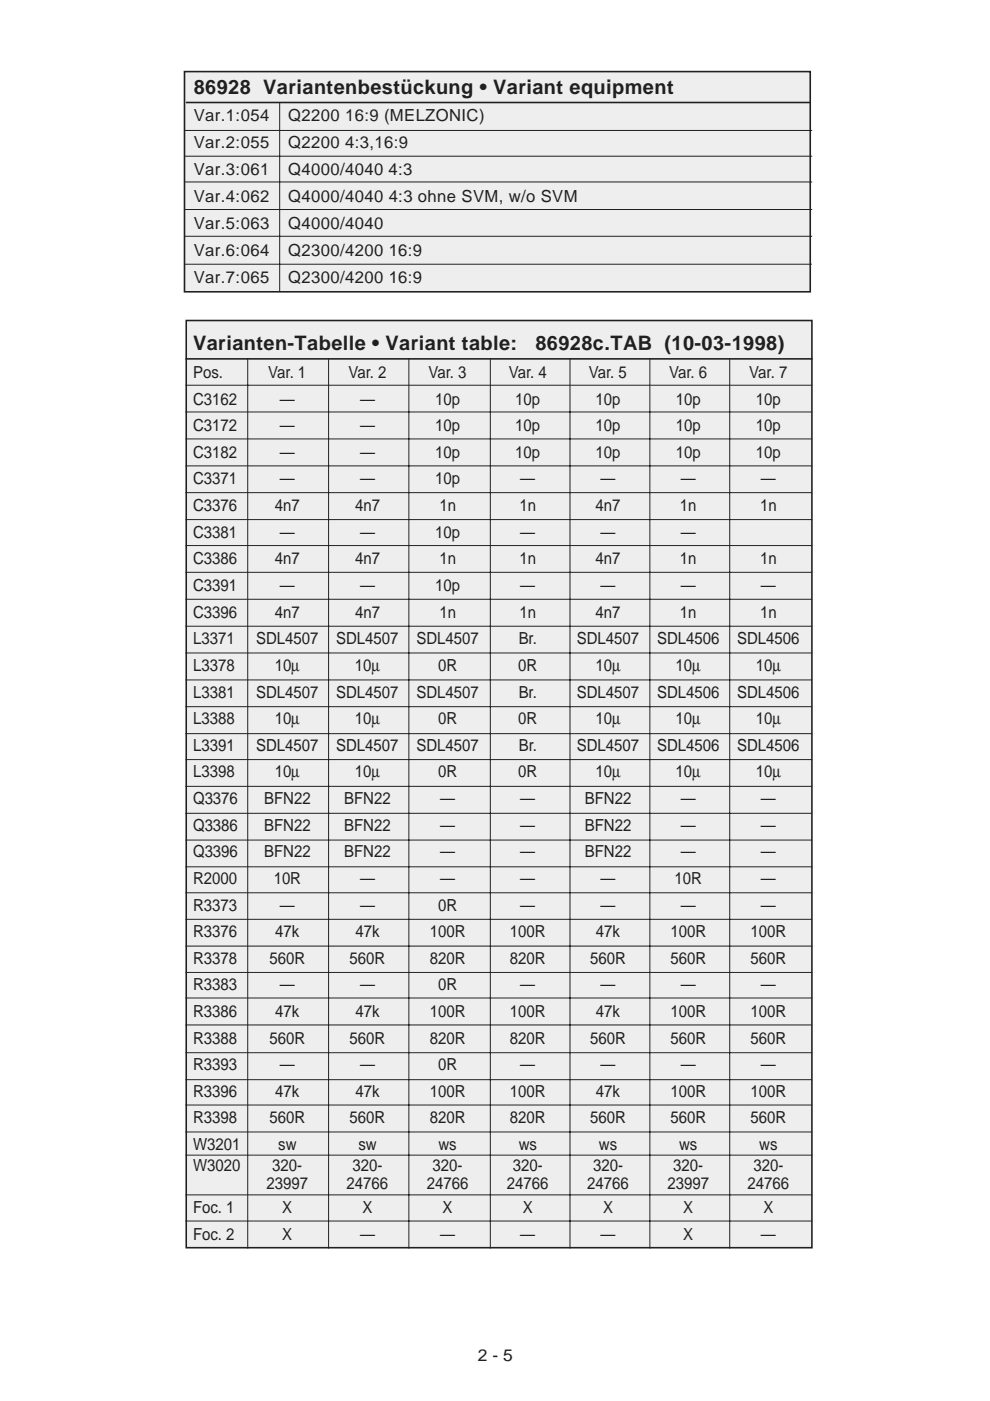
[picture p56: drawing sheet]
<svg xmlns="http://www.w3.org/2000/svg" width="210mm" height="297mm" viewBox="0 0 210 297" stroke-linecap="round" stroke-linejoin="round" font-family="sans-serif">
<defs><g id="words">
<g font-size="4.2" fill="#231f20">
<text x="41.1" y="19.9">86928 Variantenbestückung • Variant equipment</text>
<text x="40.9" y="74.2">Varianten-Tabelle • Variant table:</text>
<text x="113.5" y="74.2">86928c.TAB (10-03-1998)</text>
</g>
<g font-size="3.5" fill="#231f20">
<text x="41.1" y="25.7">Var.1:054</text>
<text x="61.1" y="25.7">Q2200 16:9 (MELZONIC)</text>
<text x="41.1" y="31.4">Var.2:055</text>
<text x="61.1" y="31.4">Q2200 4:3,16:9</text>
<text x="41.1" y="37.1">Var.3:061</text>
<text x="61.1" y="37.1">Q4000/4040 4:3</text>
<text x="41.1" y="42.9">Var.4:062</text>
<text x="61.1" y="42.9">Q4000/4040 4:3 ohne SVM, w/o SVM</text>
<text x="41.1" y="48.6">Var.5:063</text>
<text x="61.1" y="48.6">Q4000/4040</text>
<text x="41.1" y="54.3">Var.6:064</text>
<text x="61.1" y="54.3">Q2300/4200 16:9</text>
<text x="41.1" y="60">Var.7:065</text>
<text x="61.1" y="60">Q2300/4200 16:9</text>
<text x="40.9" y="80.2">Pos.</text>
<text x="56.9" y="80.2">Var. 1</text>
<text x="73.9" y="80.2">Var. 2</text>
<text x="90.9" y="80.2">Var. 3</text>
<text x="107.9" y="80.2">Var. 4</text>
<text x="124.9" y="80.2">Var. 5</text>
<text x="141.9" y="80.2">Var. 6</text>
<text x="158.9" y="80.2">Var. 7</text>
<text x="40.9" y="85.8">C3162</text>
<text x="59.3" y="85.8">—</text>
<text x="76.4" y="85.8">—</text>
<text x="92.3" y="85.8">10p</text>
<text x="109.2" y="85.8">10p</text>
<text x="126.3" y="85.8">10p</text>
<text x="143.3" y="85.8">10p</text>
<text x="160.3" y="85.8">10p</text>
<text x="40.9" y="91.5">C3172</text>
<text x="59.3" y="91.5">—</text>
<text x="76.4" y="91.5">—</text>
<text x="92.3" y="91.5">10p</text>
<text x="109.2" y="91.5">10p</text>
<text x="126.3" y="91.5">10p</text>
<text x="143.3" y="91.5">10p</text>
<text x="160.3" y="91.5">10p</text>
<text x="40.9" y="97.1">C3182</text>
<text x="59.3" y="97.1">—</text>
<text x="76.4" y="97.1">—</text>
<text x="92.3" y="97.1">10p</text>
<text x="109.2" y="97.1">10p</text>
<text x="126.3" y="97.1">10p</text>
<text x="143.3" y="97.1">10p</text>
<text x="160.3" y="97.1">10p</text>
<text x="40.9" y="102.7">C3371</text>
<text x="59.3" y="102.7">—</text>
<text x="76.4" y="102.7">—</text>
<text x="92.3" y="102.7">10p</text>
<text x="110.3" y="102.7">—</text>
<text x="127.3" y="102.7">—</text>
<text x="144.3" y="102.7">—</text>
<text x="161.3" y="102.7">—</text>
<text x="40.9" y="108.4">C3376</text>
<text x="58.3" y="108.4">4n7</text>
<text x="75.3" y="108.4">4n7</text>
<text x="93.2" y="108.4">1n</text>
<text x="110.1" y="108.4">1n</text>
<text x="126.3" y="108.4">4n7</text>
<text x="144.2" y="108.4">1n</text>
<text x="161.2" y="108.4">1n</text>
<text x="40.9" y="114">C3381</text>
<text x="40.9" y="119.6">C3386</text>
<text x="58.3" y="119.6">4n7</text>
<text x="59.3" y="114">—</text>
<text x="75.3" y="119.6">4n7</text>
<text x="76.4" y="114">—</text>
<text x="92.3" y="114">10p</text>
<text x="93.2" y="119.6">1n</text>
<text x="110.1" y="119.6">1n</text>
<text x="110.3" y="114">—</text>
<text x="126.3" y="119.6">4n7</text>
<text x="127.3" y="114">—</text>
<text x="144.2" y="119.6">1n</text>
<text x="144.3" y="114">—</text>
<text x="161.2" y="119.6">1n</text>
<text x="40.9" y="125.3">C3391</text>
<text x="59.3" y="125.3">—</text>
<text x="76.4" y="125.3">—</text>
<text x="92.3" y="125.3">10p</text>
<text x="110.3" y="125.3">—</text>
<text x="127.3" y="125.3">—</text>
<text x="144.3" y="125.3">—</text>
<text x="161.3" y="125.3">—</text>
<text x="40.9" y="131">C3396</text>
<text x="58.3" y="131">4n7</text>
<text x="75.3" y="131">4n7</text>
<text x="93.2" y="131">1n</text>
<text x="110.1" y="131">1n</text>
<text x="126.3" y="131">4n7</text>
<text x="144.2" y="131">1n</text>
<text x="161.2" y="131">1n</text>
<text x="40.9" y="136.6">L3371</text>
<text x="54.3" y="136.6">SDL4507</text>
<text x="71.3" y="136.6">SDL4507</text>
<text x="88.3" y="136.6">SDL4507</text>
<text x="110" y="136.6">Br.</text>
<text x="122.3" y="136.6">SDL4507</text>
<text x="139.3" y="136.6">SDL4506</text>
<text x="156.3" y="136.6">SDL4506</text>
<text x="40.9" y="142.3">L3378</text>
<text x="58.2" y="142.3">10µ</text>
<text x="75.3" y="142.3">10µ</text>
<text x="92.9" y="142.3">0R</text>
<text x="109.9" y="142.3">0R</text>
<text x="126.2" y="142.3">10µ</text>
<text x="143.2" y="142.3">10µ</text>
<text x="160.3" y="142.3">10µ</text>
<text x="40.9" y="147.9">L3381</text>
<text x="54.3" y="147.9">SDL4507</text>
<text x="71.3" y="147.9">SDL4507</text>
<text x="88.3" y="147.9">SDL4507</text>
<text x="110" y="147.9">Br.</text>
<text x="122.3" y="147.9">SDL4507</text>
<text x="139.3" y="147.9">SDL4506</text>
<text x="156.3" y="147.9">SDL4506</text>
<text x="40.9" y="153.5">L3388</text>
<text x="58.2" y="153.5">10µ</text>
<text x="75.3" y="153.5">10µ</text>
<text x="92.9" y="153.5">0R</text>
<text x="109.9" y="153.5">0R</text>
<text x="126.2" y="153.5">10µ</text>
<text x="143.2" y="153.5">10µ</text>
<text x="160.3" y="153.5">10µ</text>
<text x="40.9" y="159.2">L3391</text>
<text x="54.3" y="159.2">SDL4507</text>
<text x="71.3" y="159.2">SDL4507</text>
<text x="88.3" y="159.2">SDL4507</text>
<text x="110" y="159.2">Br.</text>
<text x="122.3" y="159.2">SDL4507</text>
<text x="139.3" y="159.2">SDL4506</text>
<text x="156.3" y="159.2">SDL4506</text>
<text x="40.9" y="164.8">L3398</text>
<text x="58.2" y="164.8">10µ</text>
<text x="75.3" y="164.8">10µ</text>
<text x="92.9" y="164.8">0R</text>
<text x="109.9" y="164.8">0R</text>
<text x="126.2" y="164.8">10µ</text>
<text x="143.2" y="164.8">10µ</text>
<text x="160.3" y="164.8">10µ</text>
<text x="40.9" y="170.4">Q3376</text>
<text x="56" y="170.4">BFN22</text>
<text x="73" y="170.4">BFN22</text>
<text x="93.3" y="170.4">—</text>
<text x="110.3" y="170.4">—</text>
<text x="124" y="170.4">BFN22</text>
<text x="144.3" y="170.4">—</text>
<text x="161.3" y="170.4">—</text>
<text x="40.9" y="176.1">Q3386</text>
<text x="56" y="176.1">BFN22</text>
<text x="73" y="176.1">BFN22</text>
<text x="93.3" y="176.1">—</text>
<text x="110.3" y="176.1">—</text>
<text x="124" y="176.1">BFN22</text>
<text x="144.3" y="176.1">—</text>
<text x="161.3" y="176.1">—</text>
<text x="40.9" y="181.8">Q3396</text>
<text x="56" y="181.8">BFN22</text>
<text x="73" y="181.8">BFN22</text>
<text x="93.3" y="181.8">—</text>
<text x="110.3" y="181.8">—</text>
<text x="124" y="181.8">BFN22</text>
<text x="144.3" y="181.8">—</text>
<text x="161.3" y="181.8">—</text>
<text x="40.9" y="187.4">R2000</text>
<text x="58" y="187.4">10R</text>
<text x="76.4" y="187.4">—</text>
<text x="93.3" y="187.4">—</text>
<text x="110.3" y="187.4">—</text>
<text x="127.3" y="187.4">—</text>
<text x="143" y="187.4">10R</text>
<text x="161.3" y="187.4">—</text>
<text x="40.9" y="193.1">R3373</text>
<text x="59.3" y="193.1">—</text>
<text x="76.4" y="193.1">—</text>
<text x="92.9" y="193.1">0R</text>
<text x="110.3" y="193.1">—</text>
<text x="127.3" y="193.1">—</text>
<text x="144.3" y="193.1">—</text>
<text x="161.3" y="193.1">—</text>
<text x="40.9" y="198.7">R3376</text>
<text x="58.4" y="198.7">47k</text>
<text x="75.4" y="198.7">47k</text>
<text x="91.1" y="198.7">100R</text>
<text x="108.1" y="198.7">100R</text>
<text x="126.4" y="198.7">47k</text>
<text x="142.1" y="198.7">100R</text>
<text x="159.1" y="198.7">100R</text>
<text x="40.9" y="204.3">R3378</text>
<text x="40.9" y="210">R3383</text>
<text x="57.1" y="204.3">560R</text>
<text x="59.3" y="210">—</text>
<text x="74.1" y="204.3">560R</text>
<text x="76.4" y="210">—</text>
<text x="91.1" y="204.3">820R</text>
<text x="92.9" y="210">0R</text>
<text x="108.1" y="204.3">820R</text>
<text x="110.3" y="210">—</text>
<text x="125.1" y="204.3">560R</text>
<text x="127.3" y="210">—</text>
<text x="142.1" y="204.3">560R</text>
<text x="144.3" y="210">—</text>
<text x="159.1" y="204.3">560R</text>
<text x="161.3" y="210">—</text>
<text x="40.9" y="215.6">R3386</text>
<text x="58.4" y="215.6">47k</text>
<text x="75.4" y="215.6">47k</text>
<text x="91.1" y="215.6">100R</text>
<text x="108.1" y="215.6">100R</text>
<text x="126.4" y="215.6">47k</text>
<text x="142.1" y="215.6">100R</text>
<text x="159.1" y="215.6">100R</text>
<text x="40.9" y="221.2">R3388</text>
<text x="57.1" y="221.2">560R</text>
<text x="74.1" y="221.2">560R</text>
<text x="91.1" y="221.2">820R</text>
<text x="108.1" y="221.2">820R</text>
<text x="125.1" y="221.2">560R</text>
<text x="142.1" y="221.2">560R</text>
<text x="159.1" y="221.2">560R</text>
<text x="40.9" y="226.9">R3393</text>
<text x="59.3" y="226.9">—</text>
<text x="76.4" y="226.9">—</text>
<text x="92.9" y="226.9">0R</text>
<text x="110.3" y="226.9">—</text>
<text x="127.3" y="226.9">—</text>
<text x="144.3" y="226.9">—</text>
<text x="161.3" y="226.9">—</text>
<text x="40.9" y="232.6">R3396</text>
<text x="58.4" y="232.6">47k</text>
<text x="75.4" y="232.6">47k</text>
<text x="91.1" y="232.6">100R</text>
<text x="108.1" y="232.6">100R</text>
<text x="126.4" y="232.6">47k</text>
<text x="142.1" y="232.6">100R</text>
<text x="159.1" y="232.6">100R</text>
<text x="40.9" y="238.2">R3398</text>
<text x="57.1" y="238.2">560R</text>
<text x="74.1" y="238.2">560R</text>
<text x="91.1" y="238.2">820R</text>
<text x="108.1" y="238.2">820R</text>
<text x="125.1" y="238.2">560R</text>
<text x="142.1" y="238.2">560R</text>
<text x="159.1" y="238.2">560R</text>
<text x="40.9" y="243.9">W3201</text>
<text x="59" y="243.9">sw</text>
<text x="76" y="243.9">sw</text>
<text x="93" y="243.9">ws</text>
<text x="110" y="243.9">ws</text>
<text x="127" y="243.9">ws</text>
<text x="144" y="243.9">ws</text>
<text x="161" y="243.9">ws</text>
<text x="40.9" y="248.3">W3020</text>
<text x="57.7" y="248.3">320-</text>
<text x="74.8" y="248.3">320-</text>
<text x="91.7" y="248.3">320-</text>
<text x="108.7" y="248.3">320-</text>
<text x="125.8" y="248.3">320-</text>
<text x="142.7" y="248.3">320-</text>
<text x="159.8" y="248.3">320-</text>
<text x="40.9" y="257.2">Foc. 1</text>
<text x="56.5" y="252.2">23997</text>
<text x="59.8" y="257.2">X</text>
<text x="73.5" y="252.2">24766</text>
<text x="76.9" y="257.2">X</text>
<text x="90.5" y="252.2">24766</text>
<text x="93.8" y="257.2">X</text>
<text x="107.5" y="252.2">24766</text>
<text x="110.9" y="257.2">X</text>
<text x="124.5" y="252.2">24766</text>
<text x="127.9" y="257.2">X</text>
<text x="141.5" y="252.2">23997</text>
<text x="144.9" y="257.2">X</text>
<text x="158.5" y="252.2">24766</text>
<text x="161.9" y="257.2">X</text>
<text x="40.9" y="262.9">Foc. 2</text>
<text x="59.8" y="262.9">X</text>
<text x="76.4" y="262.9">—</text>
<text x="93.3" y="262.9">—</text>
<text x="110.3" y="262.9">—</text>
<text x="127.3" y="262.9">—</text>
<text x="144.9" y="262.9">X</text>
<text x="161.3" y="262.9">—</text>
<text x="101.3" y="288.5">2 - 5</text>
</g>
</g></defs>
<g fill="#eeeeef" stroke="#231f20" stroke-width=".34">
<path d="M39.1 15.2h132.7v46.7h-132.7z" fill-rule="evenodd"/>
<path d="M39.5 68h132.6v196.5h-132.6z" fill-rule="evenodd"/>
</g>
<path d="M39.4 21.7h132.5M39.3 76.1h133" fill="none" stroke="#231f20" stroke-width=".34"/>
<g fill="none" stroke="#231f20" stroke-width=".21">
<path d="M39.2 27.7h133M39.2 33.1h133M39.2 38.6h133M59.3 21.8v40M39.1 56h133M39.2 44.4h133M39.2 50.1h133M52.5 76v188.7M69.7 76v188.7M86.7 76v188.7M104 76v188.7M120.9 76v188.7"/>
<path d="M137.8 76v188.7M154.7 76v188.7M39.3 81.7h132.9M39.3 87.3h132.9M39.3 93.1h132.9M39.3 98.8h132.9M39.3 104.5h132.9M39.3 110.2h132.9M39.3 115.7h132.9M39.3 121.3h132.9M39.3 127.1h132.9M39.3 132.8h132.9"/>
<path d="M39.3 138.4h132.9M39.3 144.2h132.9M39.3 149.8h132.9M39.3 155.5h132.9M39.3 161.1h132.9M39.3 166.7h132.9M39.3 172.4h132.9M39.3 178.1h132.9M39.3 183.8h132.9M39.3 189.3h132.9M39.3 194.9h132.9M39.3 200.6h132.9"/>
<path d="M39.3 206.2h132.9M39.3 211.6h132.9M39.3 217.3h132.9M39.3 223.2h132.9M39.3 228.9h132.9M39.3 234.3h132.9M39.3 240h132.9M39.3 244.9h132.9M39.3 253.3h132.9M39.3 258.9h132.9"/>
</g>
<use href="#words"/>
</svg>
